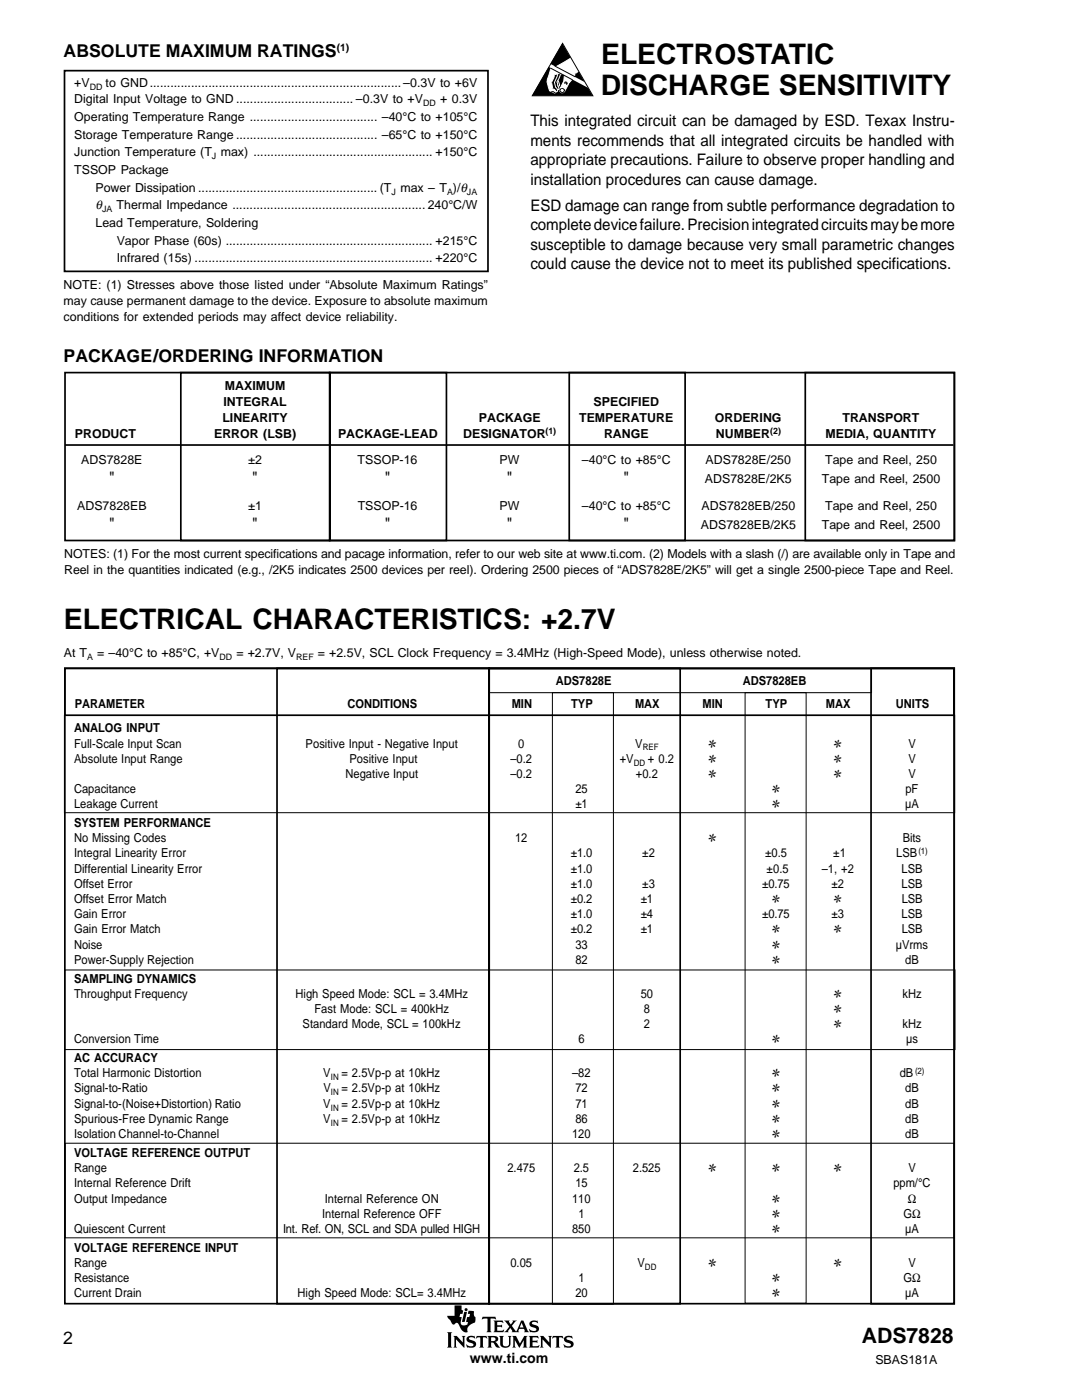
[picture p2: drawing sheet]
<svg xmlns="http://www.w3.org/2000/svg" width="216mm" height="279mm" viewBox="0 0 216 279" stroke-linecap="round" stroke-linejoin="round" font-family="sans-serif">
<defs><g id="words">
<g font-size="5.6">
<text x="120" y="12.7">ELECTROSTATIC</text>
<text x="119.9" y="19.1">DISCHARGE SENSITIVITY</text>
<text x="12.7" y="125.4">ELECTRICAL CHARACTERISTICS: +2.7V</text>
</g>
<text font-size="4.2" x="172" y="268.1">ADS7828</text>
<g font-size="3.5">
<text x="12.7" y="11.3">ABSOLUTE MAXIMUM RATINGS</text>
<text x="12.7" y="72.3">PACKAGE/ORDERING INFORMATION</text>
<text x="12.6" y="268.1">2</text>
</g>
<g font-size="3.2">
<text x="105.8" y="25.2">This integrated circuit can be damaged by ESD. Texax Instru-</text>
<text x="105.8" y="29">ments recommends that all integrated circuits be handled with</text>
<text x="105.8" y="32.9">appropriate precautions. Failure to observe proper handling and</text>
<text x="105.8" y="36.8">installation procedures can cause damage.</text>
<text x="105.8" y="42.1">ESD damage can range from subtle performance degradation to</text>
<text x="105.8" y="46">complete device failure. Precision integrated circuits may be more</text>
<text x="105.8" y="49.9">susceptible to damage because very small parametric changes</text>
<text x="105.8" y="53.8">could cause the device not to meet its published specifications.</text>
<text x="21.8" y="96.5">&quot;</text>
<text x="50.3" y="96.5">&quot;</text>
<text x="76.8" y="96.5">&quot;</text>
<text x="101.1" y="96.5">&quot;</text>
<text x="124.4" y="96.5">&quot;</text>
<text x="21.8" y="105.7">&quot;</text>
<text x="50.3" y="105.7">&quot;</text>
<text x="76.8" y="105.7">&quot;</text>
<text x="101.1" y="105.7">&quot;</text>
<text x="124.4" y="105.7">&quot;</text>
</g>
<text font-size="2.8" x="93.8" y="272">www.ti.com</text>
<g font-size="2.5">
<text x="14.8" y="17.4">+V</text>
<text x="21.1" y="17.4">to GND.........................................................................–0.3V to +6V</text>
<text x="14.8" y="20.6">Digital Input Voltage to GND .................................. –0.3V to +V</text>
<text x="87.8" y="20.6">+ 0.3V</text>
<text x="14.8" y="24.1">Operating Temperature Range ..................................... –40°C to +105°C</text>
<text x="14.8" y="27.6">Storage Temperature Range ......................................... –65°C to +150°C</text>
<text x="14.8" y="34.7">TSSOP Package</text>
<text x="14.8" y="31.2">Junction Temperature (T</text>
<text x="44" y="31.2">max) .................................................... +150°C</text>
<text x="19" y="41.8">θ</text>
<text x="19.1" y="38.2">Power Dissipation .................................................... (T</text>
<text x="23.3" y="41.8">Thermal Impedance ........................................................ 240°C/W</text>
<text x="79.9" y="38.2">max – T )/θ</text>
<text x="19" y="45.3">Lead Temperature, Soldering</text>
<text x="23.3" y="52.4">Infrared (15s) ..................................................................... +220°C</text>
<text x="23.3" y="48.8">Vapor Phase (60s) ............................................................ +215°C</text>
<text x="12.7" y="57.7">NOTE: (1) Stresses above those listed under “Absolute Maximum Ratings”</text>
<text x="12.7" y="60.8">may cause permanent damage to the device. Exposure to absolute maximum</text>
<text x="12.7" y="64">conditions for extended periods may affect device reliability.</text>
<text x="44.9" y="77.8">MAXIMUM</text>
<text x="44.6" y="81">INTEGRAL</text>
<text x="118.5" y="81">SPECIFIED</text>
<text x="14.9" y="87.3">PRODUCT</text>
<text x="42.7" y="87.3">ERROR (LSB)</text>
<text x="44.4" y="84.2">LINEARITY</text>
<text x="67.4" y="87.3">PACKAGE-LEAD</text>
<text x="92.4" y="87.3">DESIGNATOR</text>
<text x="95.5" y="84.2">PACKAGE</text>
<text x="115.6" y="84.2">TEMPERATURE</text>
<text x="120.5" y="87.3">RANGE</text>
<text x="142.6" y="84.2">ORDERING</text>
<text x="142.8" y="87.3">NUMBER</text>
<text x="164.7" y="87.3">MEDIA, QUANTITY</text>
<text x="168.1" y="84.2">TRANSPORT</text>
<text x="16.2" y="92.6">ADS7828E</text>
<text x="49.5" y="92.6">±2</text>
<text x="71.4" y="92.6">TSSOP-16</text>
<text x="99.7" y="92.6">PW</text>
<text x="116.1" y="92.6">–40°C to +85°C</text>
<text x="140.8" y="92.6">ADS7828E/250</text>
<text x="164.7" y="92.6">Tape and Reel, 250</text>
<text x="15.4" y="101.8">ADS7828EB</text>
<text x="49.5" y="101.8">±1</text>
<text x="71.4" y="101.8">TSSOP-16</text>
<text x="99.7" y="101.8">PW</text>
<text x="116.1" y="101.8">–40°C to +85°C</text>
<text x="140" y="101.8">ADS7828EB/250</text>
<text x="140.7" y="96.5">ADS7828E/2K5</text>
<text x="164" y="96.5">Tape and Reel, 2500</text>
<text x="164.7" y="101.8">Tape and Reel, 250</text>
<text x="139.9" y="105.7">ADS7828EB/2K5</text>
<text x="164" y="105.7">Tape and Reel, 2500</text>
<text x="12.8" y="111.3">NOTES: (1) For the most current specifications and pacage information, refer to our web site at www.ti.com. (2) Models with a slash (/) are available only in Tape and</text>
<text x="12.8" y="114.5">Reel in the quantities indicated (e.g., /2K5 indicates 2500 devices per reel). Ordering 2500 pieces of “ADS7828E/2K5” will get a single 2500-piece Tape and Reel.</text>
<text x="12.7" y="131.1">At T</text>
<text x="19.4" y="131.1">= –40°C to +85°C, +V</text>
<text x="47.2" y="131.1">= +2.7V, V</text>
<text x="63.4" y="131.1">= +2.5V, SCL Clock Frequency = 3.4MHz (High-Speed Mode), unless otherwise noted.</text>
<text x="110.9" y="136.7">ADS7828E</text>
<text x="148.2" y="136.7">ADS7828EB</text>
<text x="14.9" y="141.3">PARAMETER</text>
<text x="69.3" y="141.3">CONDITIONS</text>
<text x="102.1" y="141.3">MIN</text>
<text x="114" y="141.3">TYP</text>
<text x="126.7" y="141.3">MAX</text>
<text x="140.2" y="141.3">MIN</text>
<text x="152.8" y="141.3">TYP</text>
<text x="164.8" y="141.3">MAX</text>
<text x="178.8" y="141.3">UNITS</text>
<text x="14.8" y="146.1">ANALOG INPUT</text>
<text x="14.8" y="149.2">Full-Scale Input Scan</text>
<text x="61" y="149.2">Positive Input - Negative Input</text>
<text x="103.4" y="149.2">0</text>
<text x="126.7" y="149.2">V</text>
<text x="141.4" y="149.2">✻</text>
<text x="166.4" y="149.2">✻</text>
<text x="181.3" y="149.2">V</text>
<text x="14.8" y="152.2">Absolute Input Range</text>
<text x="68.9" y="155.2">Negative Input</text>
<text x="69.7" y="152.2">Positive Input</text>
<text x="101.9" y="155.2">–0.2</text>
<text x="101.9" y="152.2">–0.2</text>
<text x="123.7" y="152.2">+V</text>
<text x="126.9" y="155.2">+0.2</text>
<text x="129.3" y="152.2">+ 0.2</text>
<text x="141.4" y="152.2">✻</text>
<text x="141.4" y="155.2">✻</text>
<text x="166.4" y="152.2">✻</text>
<text x="166.4" y="155.2">✻</text>
<text x="181.3" y="152.2">V</text>
<text x="181.3" y="155.2">V</text>
<text x="14.8" y="158.3">Capacitance</text>
<text x="14.8" y="161.3">Leakage Current</text>
<text x="114.8" y="158.3">25</text>
<text x="114.8" y="161.3">±1</text>
<text x="154.1" y="158.3">✻</text>
<text x="154.1" y="161.3">✻</text>
<text x="180.6" y="161.3">µA</text>
<text x="180.7" y="158.3">pF</text>
<text x="14.8" y="165.1">SYSTEM PERFORMANCE</text>
<text x="14.8" y="168.1">No Missing Codes</text>
<text x="14.8" y="171.1">Integral Linearity Error</text>
<text x="102.8" y="168.1">12</text>
<text x="113.9" y="171.1">±1.0</text>
<text x="128.1" y="171.1">±2</text>
<text x="141.4" y="168.1">✻</text>
<text x="152.7" y="171.1">±0.5</text>
<text x="166.2" y="171.1">±1</text>
<text x="178.8" y="171.1">LSB</text>
<text x="180.1" y="168.1">Bits</text>
<text x="14.8" y="174.2">Differential Linearity Error</text>
<text x="14.8" y="177.2">Offset Error</text>
<text x="113.9" y="174.2">±1.0</text>
<text x="113.9" y="177.2">±1.0</text>
<text x="128.1" y="177.2">±3</text>
<text x="152.1" y="177.2">±0.75</text>
<text x="153" y="174.2">±0.5</text>
<text x="164" y="174.2">–1, +2</text>
<text x="165.9" y="177.2">±2</text>
<text x="179.9" y="177.2">LSB</text>
<text x="179.9" y="174.2">LSB</text>
<text x="14.8" y="180.2">Offset Error Match</text>
<text x="14.8" y="183.3">Gain Error</text>
<text x="113.9" y="180.2">±0.2</text>
<text x="113.9" y="183.3">±1.0</text>
<text x="127.8" y="180.2">±1</text>
<text x="127.9" y="183.3">±4</text>
<text x="152.1" y="183.3">±0.75</text>
<text x="154.1" y="180.2">✻</text>
<text x="165.9" y="183.3">±3</text>
<text x="166.4" y="180.2">✻</text>
<text x="179.9" y="183.3">LSB</text>
<text x="179.9" y="180.2">LSB</text>
<text x="14.8" y="186.3">Gain Error Match</text>
<text x="14.8" y="189.3">Noise</text>
<text x="113.9" y="186.3">±0.2</text>
<text x="114.8" y="189.3">33</text>
<text x="127.8" y="186.3">±1</text>
<text x="154.1" y="189.3">✻</text>
<text x="154.1" y="186.3">✻</text>
<text x="166.4" y="186.3">✻</text>
<text x="178.8" y="189.3">µVrms</text>
<text x="179.9" y="186.3">LSB</text>
<text x="14.8" y="196.1">SAMPLING DYNAMICS</text>
<text x="14.8" y="192.4">Power-Supply Rejection</text>
<text x="114.8" y="192.4">82</text>
<text x="154.1" y="192.4">✻</text>
<text x="180.6" y="192.4">dB</text>
<text x="14.8" y="199.1">Throughput Frequency</text>
<text x="58.9" y="199.1">High Speed Mode: SCL = 3.4MHz</text>
<text x="62.7" y="202.1">Fast Mode: SCL = 400kHz</text>
<text x="127.9" y="199.1">50</text>
<text x="128.5" y="202.1">8</text>
<text x="166.4" y="199.1">✻</text>
<text x="166.4" y="202.1">✻</text>
<text x="180.1" y="199.1">kHz</text>
<text x="14.8" y="208.2">Conversion Time</text>
<text x="60.4" y="205.2">Standard Mode, SCL = 100kHz</text>
<text x="115.4" y="208.2">6</text>
<text x="128.5" y="205.2">2</text>
<text x="154.1" y="208.2">✻</text>
<text x="166.4" y="205.2">✻</text>
<text x="180.1" y="205.2">kHz</text>
<text x="180.8" y="208.2">µs</text>
<text x="14.8" y="212">AC ACCURACY</text>
<text x="14.8" y="215">Total Harmonic Distortion</text>
<text x="64.5" y="215">V</text>
<text x="68.2" y="215">= 2.5Vp-p at 10kHz</text>
<text x="114.2" y="215">–82</text>
<text x="154.1" y="215">✻</text>
<text x="179.5" y="215">dB</text>
<text x="14.8" y="221.1">Signal-to-(Noise+Distortion) Ratio</text>
<text x="14.8" y="218">Signal-to-Ratio</text>
<text x="64.5" y="221.1">V</text>
<text x="64.5" y="218">V</text>
<text x="68.2" y="218">= 2.5Vp-p at 10kHz</text>
<text x="68.2" y="221.1">= 2.5Vp-p at 10kHz</text>
<text x="114.8" y="218">72</text>
<text x="114.8" y="221.1">71</text>
<text x="154.1" y="218">✻</text>
<text x="154.1" y="221.1">✻</text>
<text x="180.6" y="218">dB</text>
<text x="180.6" y="221.1">dB</text>
<text x="14.8" y="224.1">Spurious-Free Dynamic Range</text>
<text x="14.8" y="227.1">Isolation Channel-to-Channel</text>
<text x="64.5" y="224.1">V</text>
<text x="68.2" y="224.1">= 2.5Vp-p at 10kHz</text>
<text x="114.2" y="227.1">120</text>
<text x="114.8" y="224.1">86</text>
<text x="154.1" y="224.1">✻</text>
<text x="154.1" y="227.1">✻</text>
<text x="180.6" y="227.1">dB</text>
<text x="180.6" y="224.1">dB</text>
<text x="14.8" y="230.9">VOLTAGE REFERENCE OUTPUT</text>
<text x="14.8" y="233.9">Range</text>
<text x="101.3" y="233.9">2.475</text>
<text x="114.5" y="233.9">2.5</text>
<text x="126.3" y="233.9">2.525</text>
<text x="141.4" y="233.9">✻</text>
<text x="154.1" y="233.9">✻</text>
<text x="166.4" y="233.9">✻</text>
<text x="181.3" y="233.9">V</text>
<text x="14.8" y="240">Output Impedance</text>
<text x="14.8" y="236.9">Internal Reference Drift</text>
<text x="64.8" y="240">Internal Reference ON</text>
<text x="114.2" y="240">110</text>
<text x="114.8" y="236.9">15</text>
<text x="154.1" y="240">✻</text>
<text x="178.3" y="236.9">ppm/°C</text>
<text x="181.1" y="240">Ω</text>
<text x="64.3" y="243">Internal Reference OFF</text>
<text x="115.4" y="243">1</text>
<text x="154.1" y="243">✻</text>
<text x="180.3" y="243">GΩ</text>
<text x="14.8" y="246">Quiescent Current</text>
<text x="14.8" y="249.8">VOLTAGE REFERENCE INPUT</text>
<text x="56.5" y="246">Int. Ref. ON, SCL and SDA pulled HIGH</text>
<text x="114.2" y="246">850</text>
<text x="154.1" y="246">✻</text>
<text x="180.6" y="246">µA</text>
<text x="14.8" y="252.8">Range</text>
<text x="14.8" y="255.9">Resistance</text>
<text x="101.9" y="252.8">0.05</text>
<text x="115.4" y="255.9">1</text>
<text x="127.2" y="252.8">V</text>
<text x="141.4" y="252.8">✻</text>
<text x="154.1" y="255.9">✻</text>
<text x="166.4" y="252.8">✻</text>
<text x="180.3" y="255.9">GΩ</text>
<text x="181.3" y="252.8">V</text>
<text x="14.8" y="258.9">Current Drain</text>
<text x="59.4" y="258.9">High Speed Mode: SCL= 3.4MHz</text>
<text x="114.8" y="258.9">20</text>
<text x="154.1" y="258.9">✻</text>
<text x="180.6" y="258.9">µA</text>
<text x="174.7" y="272.2">SBAS181A</text>
</g>
<text font-size="2" x="67.2" y="10.1">(1)</text>
<g font-size="1.8">
<text x="17.9" y="18">DD</text>
<text x="84.4" y="21.2">DD</text>
<text x="42.3" y="31.8">J</text>
<text x="78.1" y="38.8">J</text>
<text x="89.2" y="38.8">A</text>
<text x="93.2" y="38.8">JA</text>
<text x="20.4" y="42.3">JA</text>
<text x="108.8" y="86.6">(1)</text>
<text x="153.7" y="86.6">(2)</text>
<text x="17.4" y="131.7">A</text>
<text x="43.8" y="131.7">DD</text>
<text x="59.1" y="131.7">REF</text>
<text x="128.3" y="149.7">REF</text>
<text x="126.4" y="152.8">DD</text>
<text x="183.3" y="170.4">(1)</text>
<text x="66" y="215.6">IN</text>
<text x="182.6" y="214.3">(2)</text>
<text x="66" y="218.6">IN</text>
<text x="66" y="221.7">IN</text>
<text x="66" y="224.7">IN</text>
<text x="128.7" y="253.4">DD</text>
</g>
</g></defs>
<g fill="#000">
<path d="M92.6 261.8h.6l-.5 2h-.5z" fill-rule="evenodd"/>
<path d="M90.7 260.5h1.4v.9l.3 .1-.1 .7h-.5l-.1 .6h.4l-.2 1a.56 .56 0 0 0 .5 .7l.8-.1 .2-.6h-.4l.2-1h.4l.2-.6h-.5l.2-.6 1.1 .1-.1 .7 .4 .4v.7a.5 .5 0 0 1-.6 .6l-1 .8v.7a.2 .2 0 0 1 0 .2 .2 .2 0 0 1-.2 .1 2 2 0 0 1-1.6-1.6 .44 .44 0 0 0-.4-.3 .44 .44 0 0 0-.4 .3h-.3l-.2-.1-.9-1.3-.1-.3h1.5z" fill-rule="evenodd"/>
<path d="M96.3 262.8h2.5l.2 .6-.5-.3-.6 .1v2.4l.2 .3h-1l.2-.3v-2.4l-.7-.1-.4 .3z" fill-rule="evenodd"/>
<path d="M98.5 263.5h1.8l.1 .6-.4-.3-.8 .1v.6h.8l.2-.2v.7l-.3-.2h-.7v.7l1 .1 .3-.3-.1 .6h-1.9l.2-.4v-1.6z" fill-rule="evenodd"/>
<path d="M100.6 263.5h1.1l-.1 .3 .3 .5 .5-.6-.2-.2h.9l-1 1.1 .9 1.1 1-2.2h.4l.9 2.1 .3 .3h-1l.1-.2-.1-.5h-1l-.2 .5 .2 .2h-1.5l.1-.3-.4-.6-.4 .7 .1 .2h-.9l1-1.2z" fill-rule="evenodd"/>
<path d="M105.8 263.8l.4-.2 1-.1 .2 .6-.6-.3-.6 .1a.34 .34 0 0 0 0 .4 .34 .34 0 0 0 .4 .1 .77 .77 0 0 1 .9 .4 .77 .77 0 0 1-.2 .9l-.5 .2h-1l-.3-.7 .6 .4h.5a.36 .36 0 0 0 .4-.4 .36 .36 0 0 0-.5-.2 .75 .75 0 0 1-.7-.4 .75 .75 0 0 1 0-.8z" fill-rule="evenodd"/>
<circle cx="93" cy="261.4" r=".31"/>
</g>
<path d="M104.1 264l.4 .9h-.8z" fill="#fff"/>
<g fill="#000">
<path d="M89.2 265.9h1l-.2 .2v2.6l.2 .2h-1l.2-.2v-2.6z" fill-rule="evenodd"/>
<path d="M90.5 266.6h.6l1.3 1.3-.1-1-.2-.3h.8l-.2 .3v2.1l-1.7-1.7v1.4l.2 .2h-.7l.2-.2v-1.8z" fill-rule="evenodd"/>
<path d="M93.3 266.8l.4-.2h1l.1 .5-.8-.2a.28 .28 0 0 0-.4 .1 .28 .28 0 0 0 .3 .4 .94 .94 0 0 1 1.1 1.1l-.6 .4-1.2 .1-.2-.7 .8 .4 .6-.1a.65 .65 0 0 0-.8-.7 .63 .63 0 0 1-.5-.4 .63 .63 0 0 1 .2-.7z" fill-rule="evenodd"/>
<path d="M95.1 266.6h2l.1 .6-.4-.3-.4 .1v1.7l.2 .2h-1l.2-.3v-1.6l-.5-.1-.3 .3z" fill-rule="evenodd"/>
<path d="M97.3 266.6h1.3a.62 .62 0 0 1 .8 .5 .62 .62 0 0 1-.6 .7l1 1-.2 .2a1.03 1.03 0 0 1-1.1-.9l-.5-.2v.8l.2 .2h-.9l.2-.3v-1.6z" fill-rule="evenodd"/>
<path d="M99.6 266.6h.9l-.2 .3v1.4l.2 .3 .3 .1 .5-.1 .3-.3v-1.4l-.2-.3h.7l-.2 .3v1.3a1.05 1.05 0 0 1-1.1 .8 1.05 1.05 0 0 1-1-.8v-1.3z" fill-rule="evenodd"/>
<path d="M102.2 266.6h.8l.7 1.5 .9-1.5h.6l-.2 .3v1.8l.3 .2h-1l.2-.2v-1.2l-.9 1.5-.9-1.6v1.2l.2 .3h-.7l.2-.3v-1.6z" fill-rule="evenodd"/>
<path d="M105.5 266.6h1.8l.2 .6-.5-.3-.7 .1v.6h.7l.2-.2v.6l-.2-.1h-.7v.7l.9 .1 .4-.3-.1 .5h-2l.2-.2v-1.8z" fill-rule="evenodd"/>
<path d="M107.7 266.6h.7l1.2 1.3v-1l-.2-.3h.7l-.2 .3v2.1l-1.6-1.7v1.4l.2 .2h-.8l.2-.2v-1.8z" fill-rule="evenodd"/>
<path d="M110.3 266.6h2l.1 .6-.3-.3-.5 .1v1.7l.2 .2h-1l.2-.2v-1.7l-.4-.1-.5 .3z" fill-rule="evenodd"/>
<path d="M112.7 266.8a1.44 1.44 0 0 1 1.3-.1l.1-.1 .2 .5-.4-.2a.51 .51 0 0 0-.8 .3l.1 .1a1.26 1.26 0 0 1 1.3 .9l-.3 .6-.6 .2h-.9l-.3-.7 .8 .4 .7-.1a.38 .38 0 0 0-.1-.5 .38 .38 0 0 0-.4-.1 .72 .72 0 0 1-.8-.3 .72 .72 0 0 1 .1-.9z" fill-rule="evenodd"/>
</g>
<path d="M98 266.9h.4a.39 .39 0 0 1 .5 .3 .39 .39 0 0 1-.4 .4h-.5z" fill-rule="evenodd" fill="#fff"/>
<path d="M12.9 14.1h84.5v40.1h-84.5zM13 74.4h177.4v33.5h-177.4zM36.1 74.4h29.7v33.5h-29.7zM65.8 74.4h23.3v33.5h-23.3zM113.6 74.4h23.1v33.5h-23.1zM160.7 74.4h29.7v33.5h-29.7zM13 88.8h177.2M12.9 133.4h177.5v126.8h-177.5zM12.9 133.4h177.4v9.3h-177.4zM55.3 133.4h42.3v126.8h-42.3zM97.6 133.4h38.1v126.8h-38.1zM173.8 133.4h16.6v126.8h-16.6z" fill="none" stroke="#000" stroke-width=".34"/>
<path d="M110.1 16.4h.2zM110.3 17.6h.3zM110.6 15h.2zM112.2 8.6l6.1 10.5h-12.1zM114.7 14.6l.2 .4z" fill="#000"/>
<path d="M106.6 11.4l14.5 7.7" fill="none" stroke="#fff" stroke-width=".7" stroke-linecap="butt"/>
<g fill="#fff" stroke="#fff" stroke-width=".2">
<path d="M110 13.6a12.6 12.6 0 0 0 4-2l1.8 2.4-1.1 .7-.4 .9-.9 1.1 .1-.2-.6 1.3a.89 .89 0 0 1-.8 .7l-.4-.2v-.4a6.9 6.9 0 0 0 1-3.2l-.4 .1-.7-.3-1 .4v.4a2.46 2.46 0 0 0-.3 2.4 .59 .59 0 0 1 .6 .7l-.2 .2-1-.5-.3-.8a2.25 2.25 0 0 1 .1-2.4z"/>
<path d="M112 17.4l.1 .1z"/>
</g>
<path d="M111.3 14.8l-.7 1.6 .3 1 .2 .3 .2 .4-.2 .2-.2-.1M111.3 16l.4 1-.4 .2M111.8 14.8l-.3 .9a1.09 1.09 0 0 0-.2 1.3l.2 .8-.3 .1" fill="none" stroke="#fff" stroke-width=".2"/>
<g fill="none" stroke="#000" stroke-width=".2">
<path d="M109.1 15.8l-.1 .4M109.9 13.6l4.4 2.3M110 18.4l.4-.1 .5 .3M110.7 13.2l4.1 2.1M112.3 8.7l6 10.4h-12.1zM112.6 16.6h.3l.2 .3M112.7 16.4h.3l.2 .3M97.5 133.5h76.4v4.7h-76.4zM110.2 138.2h12.2v122.1h-12.2zM148.7 138.2h12.2v121.9h-12.2zM12.9 142.8h177.6v19.4h-177.6zM12.9 193.6h177.7v15.9h-177.7z"/>
<path d="M13 228.2h177.4v18.8h-177.4z"/>
<circle cx="112.2" cy="18.1" r=".45"/>
</g>
<use href="#words"/>
</svg>
